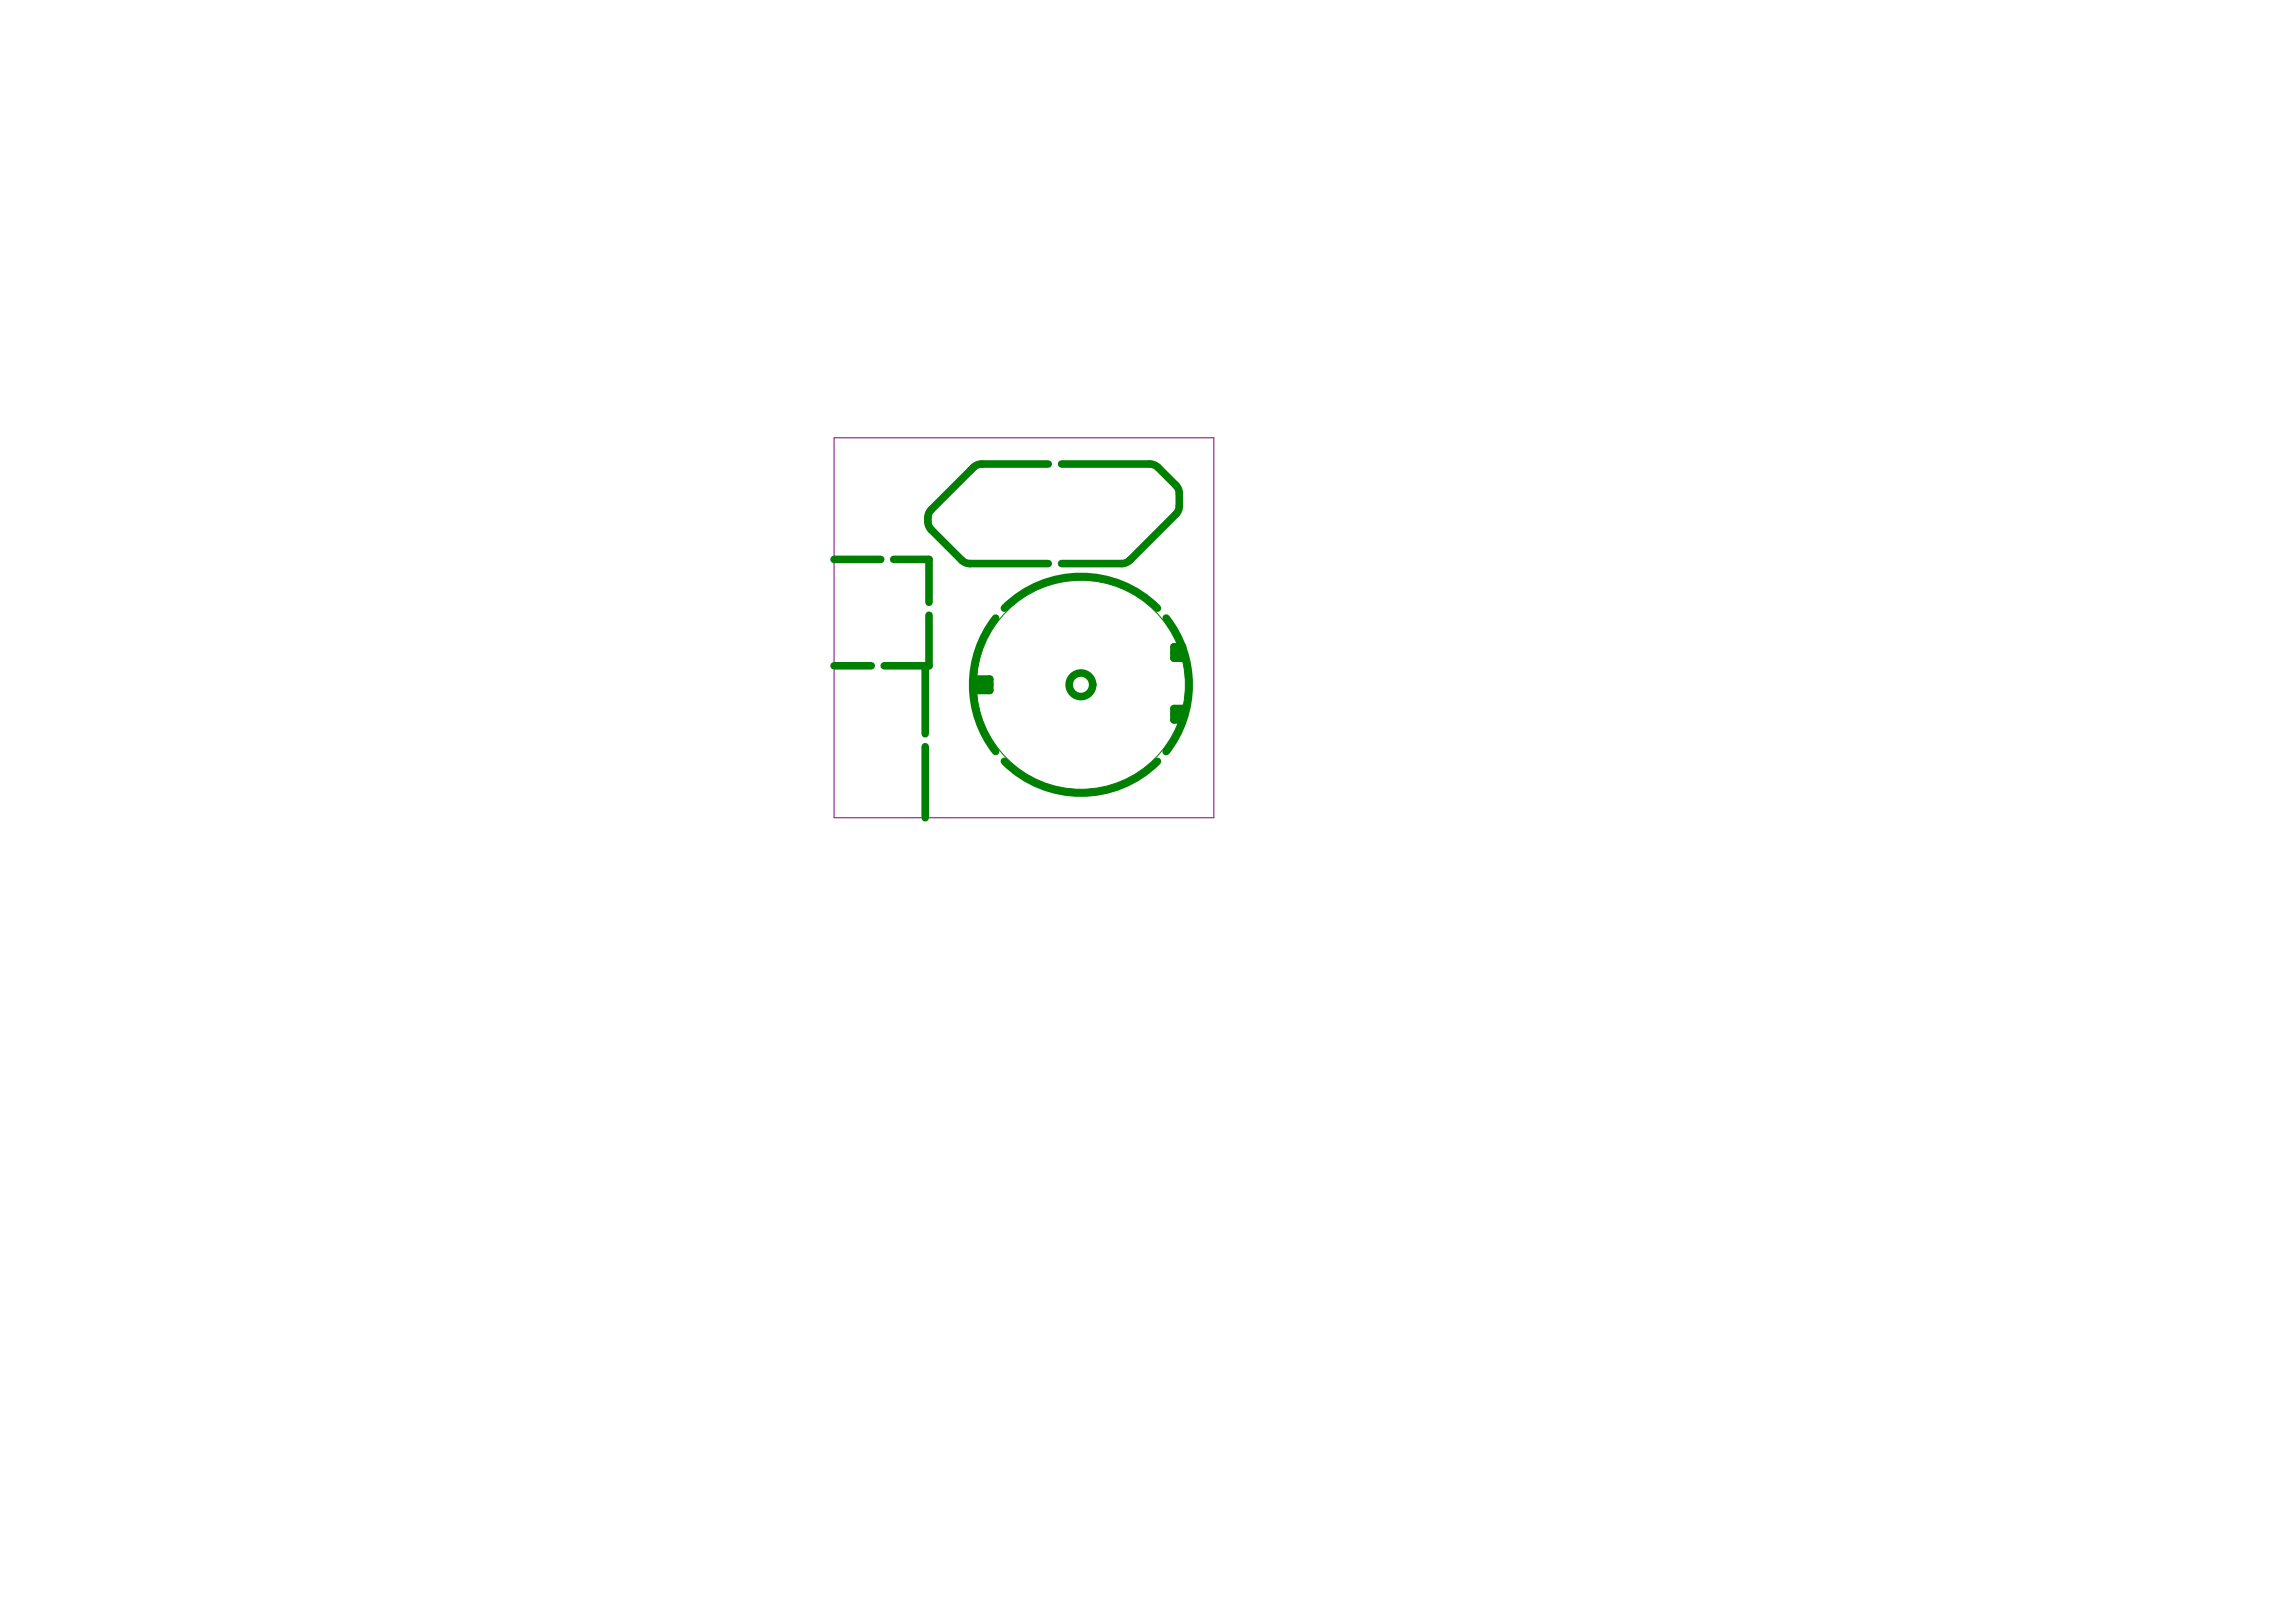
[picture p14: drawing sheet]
<svg xmlns="http://www.w3.org/2000/svg" width="420mm" height="297mm" viewBox="0 0 420 297" stroke-linecap="round" stroke-linejoin="round" font-family="sans-serif">
<path d="M152.7 80.1h69.5v69.6h-69.5z" fill="none" stroke="#800080" stroke-width=".18"/>
<g fill="none" stroke="#008000" stroke-width="1.4">
<path d="M191.9 84.9h-12.2a2.13 2.13 0 0 0-1.5 .6l-7.7 7.8a2.96 2.96 0 0 0 0 3.7l5.6 5.5a2.13 2.13 0 0 0 1.5 .6h14.3M194.4 84.9h16.1a2.13 2.13 0 0 1 1.5 .7l3.3 3.2a2.13 2.13 0 0 1 .6 1.5v2.3a2.13 2.13 0 0 1-.6 1.5l-8.4 8.4a2.13 2.13 0 0 1-1.5 .6h-11M152.7 102.4h8.6M163.6 102.4h6.5v7.8M170.1 112.6v9.3h-8.2M182.3 113.1a19.8 19.8 0 0 0 0 24.4M183.9 111.3a19.8 19.8 0 0 1 28 0M213.5 113.1a19.8 19.8 0 0 1 0 24.5M214.9 119.4h1.6M214.9 118.4h1.6v2.1h-1.6zM152.7 121.9h6.8M169.4 121.9v12.4"/>
<path d="M169.4 136.7v13M178.4 124.3h2.8v2.1h-2.8zM178.4 125.3h2.8M183.9 139.3a19.8 19.8 0 0 0 28 0M214.9 129.7h1.6v2.1h-1.6zM214.9 130.7h1.6"/>
<circle cx="197.9" cy="125.3" r="2.16"/>
</g>
<circle cx="197.9" cy="125.3" r="19.1" fill="none" stroke="#008000" stroke-width=".18"/>
</svg>
